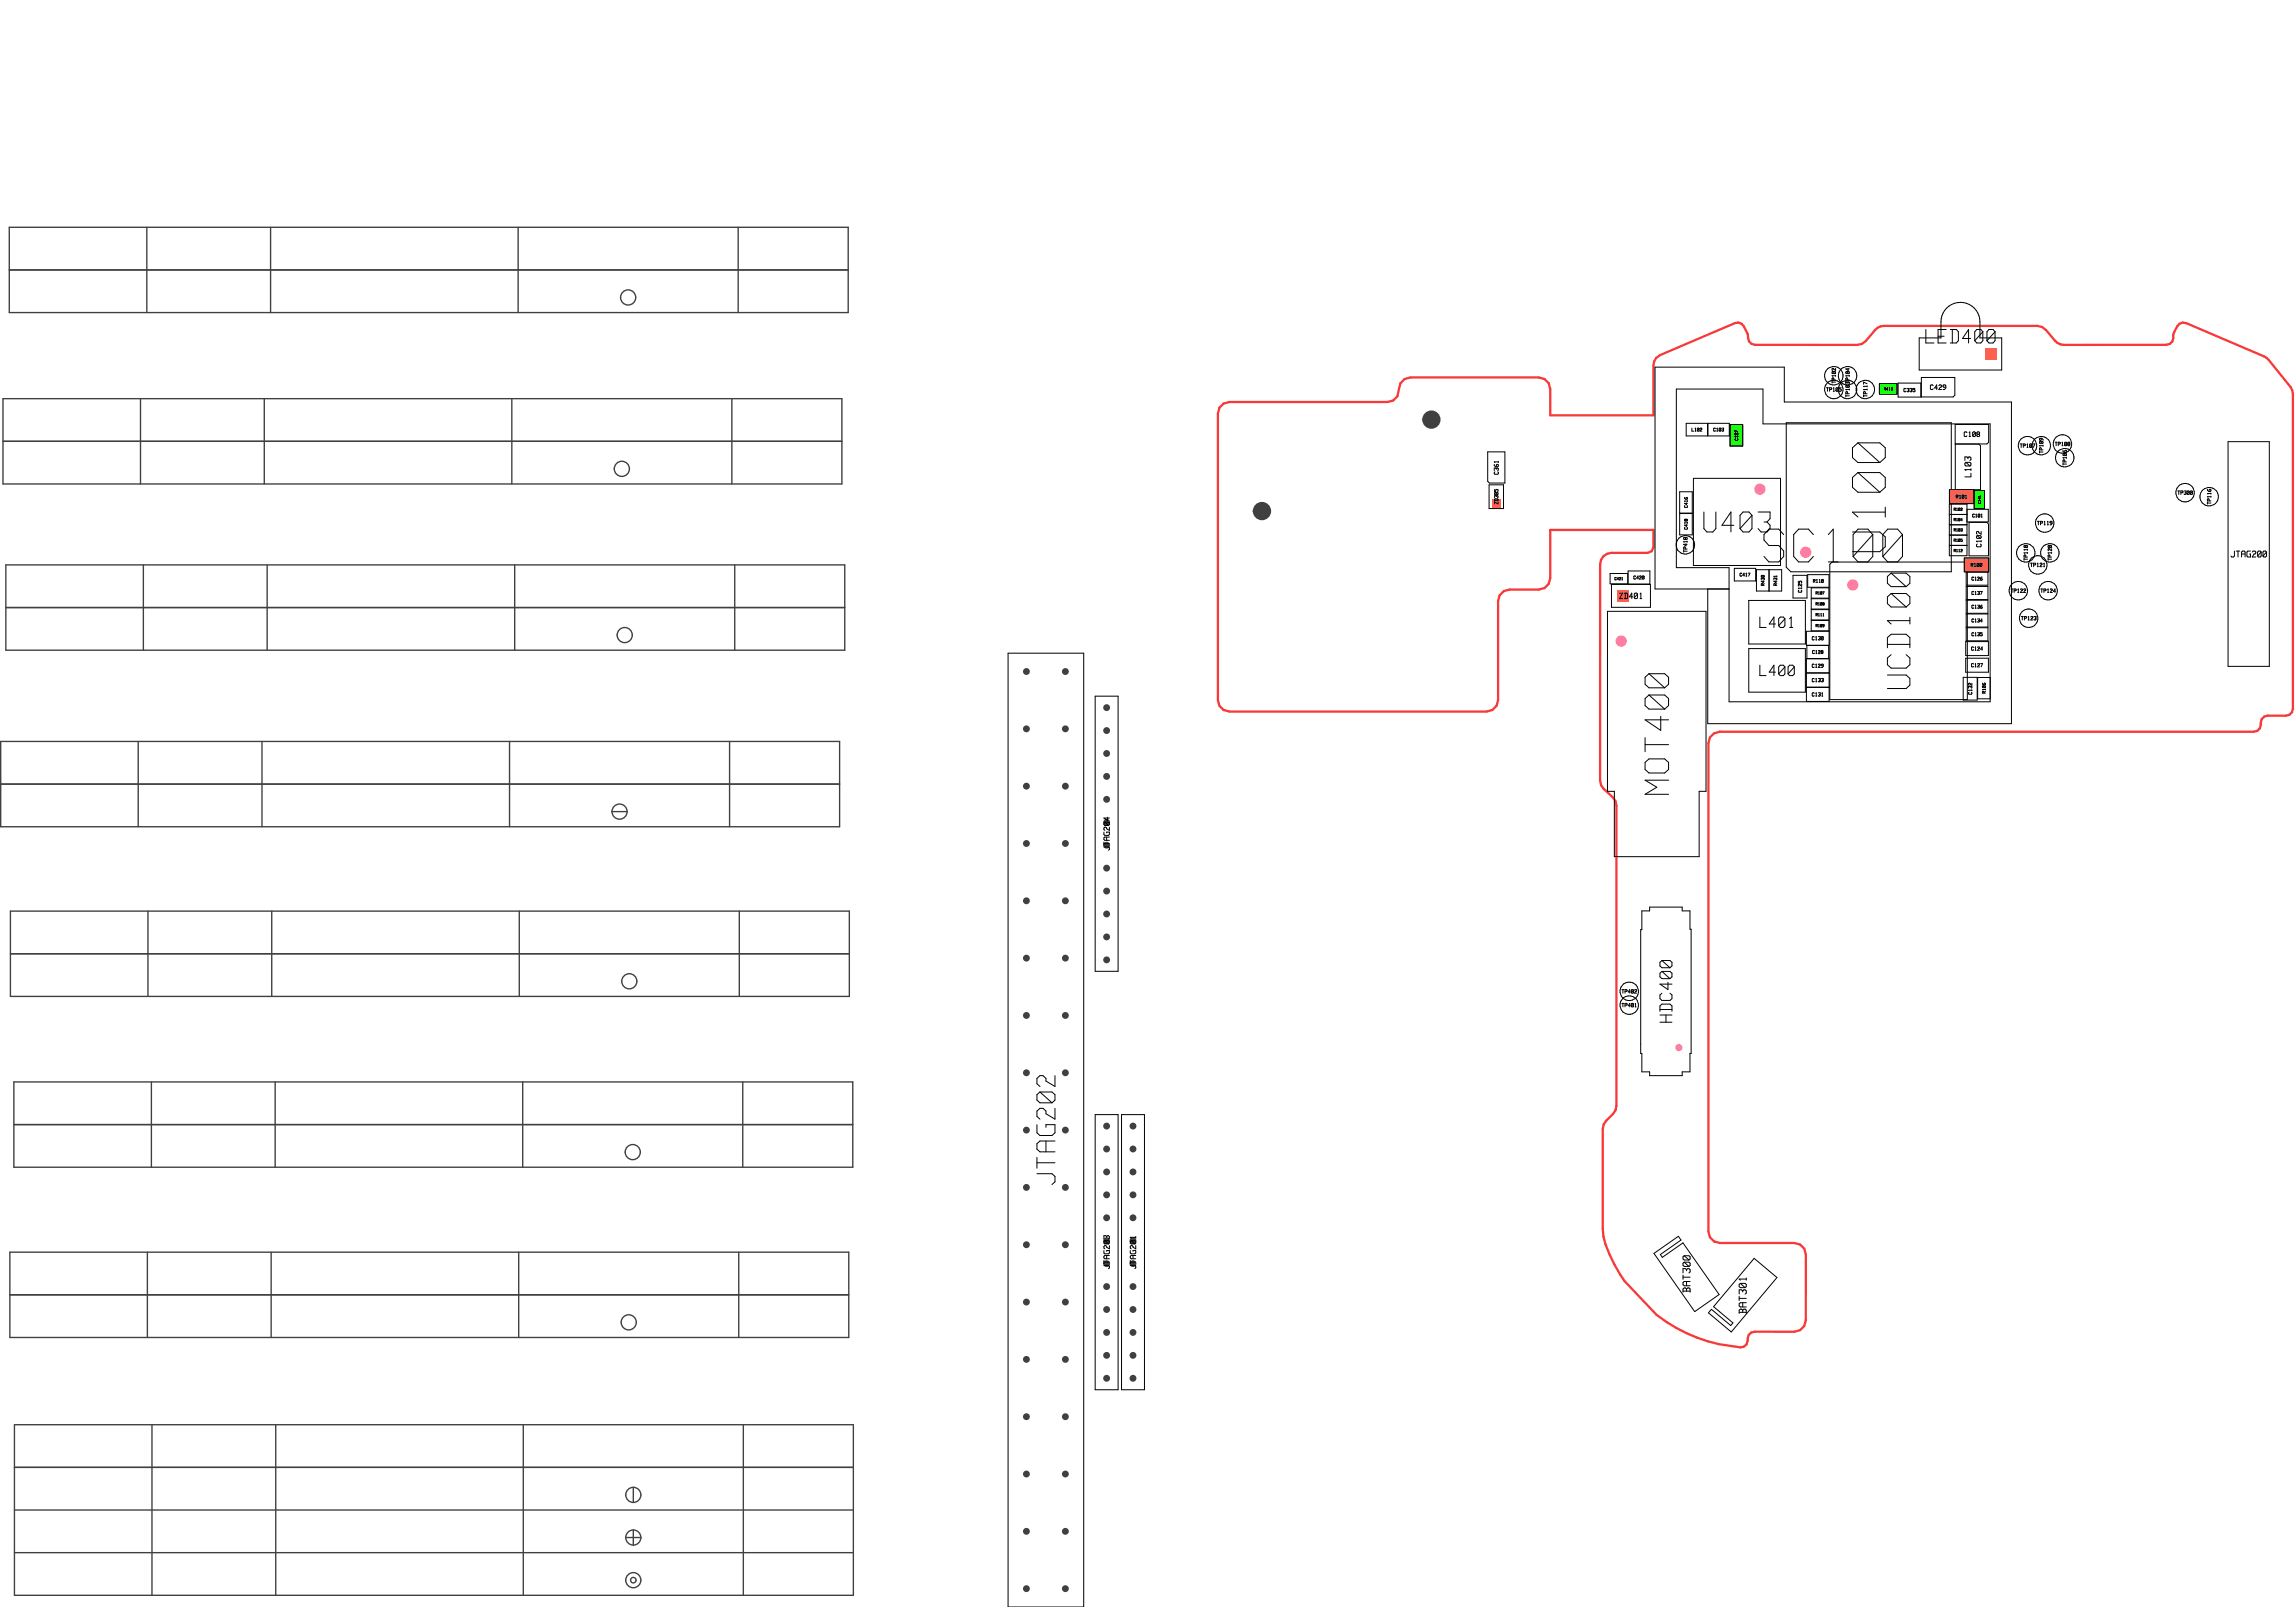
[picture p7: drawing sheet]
<svg xmlns="http://www.w3.org/2000/svg" width="210mm" height="147mm" viewBox="0 0 210 147" stroke-linecap="round" stroke-linejoin="round" font-family="sans-serif">
<defs><g id="words">
<g font-size="4.8">
<text x="156.2" y="51.8">SC100</text>
<text x="165.7" y="51.2" transform="rotate(-90 165.7 51.2)">U100</text>
</g>
<text font-size="3.4" x="146.6" y="73.8" transform="rotate(-90 146.6 73.8)">MOT400</text>
<text font-size="3.3" fill="#ff7cc5" x="168.9" y="64" transform="rotate(-90 168.9 64)">UCD100</text>
<text font-size="2.9" x="153.4" y="48.9">U403</text>
<text font-size="2" x="173.7" y="31.5">LED400</text>
<text font-size="1.8" x="149.9" y="94.1" transform="rotate(-90 149.9 94.1)">HDC400</text>
<g font-size="1.5">
<text x="159.8" y="57.5">L401</text>
<text x="159.8" y="61.9">L400</text>
</g>
<text font-size=".9" x="202.9" y="51">JTAG200</text>
<g font-size=".8">
<text x="147.3" y="54.8">ZD401</text>
<text x="102.4" y="116.2" transform="rotate(-90 102.4 116.2)">JTAG201</text>
</g>
<g font-size=".7">
<text x="176" y="35.7">C429</text>
<text x="179.1" y="40">C108</text>
</g>
<g font-size=".5">
<text x="166.6" y="35.8">TP105</text>
<text x="167.1" y="35.1" transform="rotate(-90 167.1 35.1)">TP102</text>
<text x="168.4" y="35.1" transform="rotate(-90 168.4 35.1)">TP104</text>
<text x="173.8" y="35.9">C335</text>
<text x="168.4" y="36.4" transform="rotate(-90 168.4 36.4)">TP103</text>
<text x="170" y="36.4" transform="rotate(-90 170 36.4)">TP117</text>
<text x="184.3" y="41">TP107</text>
<text x="186.1" y="41.5" transform="rotate(-90 186.1 41.5)">TP109</text>
<text x="187.5" y="40.8">TP108</text>
<text x="178.6" y="45.6">R101</text>
<text x="188.3" y="42.6" transform="rotate(-90 188.3 42.6)">TP106</text>
<text x="198.7" y="45.3">TP300</text>
<text x="201.5" y="46.2" transform="rotate(-90 201.5 46.2)">TP116</text>
<text x="149.1" y="53">C420</text>
<text x="153.6" y="50.6" transform="rotate(-90 153.6 50.6)">TP418</text>
<text x="179.9" y="51.9">R100</text>
<text x="180" y="53.1">C126</text>
<text x="184.7" y="51.3" transform="rotate(-90 184.7 51.3)">TP118</text>
<text x="185.3" y="51.9">TP121</text>
<text x="185.9" y="48">TP119</text>
<text x="186.9" y="51.3" transform="rotate(-90 186.9 51.3)">TP120</text>
<text x="165.4" y="58.6">C130</text>
<text x="165.5" y="59.8">C128</text>
<text x="180" y="59.5">C124</text>
<text x="180" y="56.9">C134</text>
<text x="180" y="58.2">C135</text>
<text x="180" y="55.7">C136</text>
<text x="180" y="54.4">C137</text>
<text x="183.5" y="54.2">TP122</text>
<text x="184.4" y="56.8">TP123</text>
<text x="186.2" y="54.2">TP124</text>
<text x="165.4" y="61.1">C129</text>
<text x="165.4" y="63.7">C131</text>
<text x="165.4" y="62.4">C133</text>
<text x="180" y="61">C127</text>
<text x="147.9" y="92.1">TP401</text>
<text x="147.9" y="90.9">TP402</text>
</g>
<g font-size=".4">
<text x="172.1" y="35.7">R413</text>
<text x="154.5" y="39.5">L102</text>
<text x="156.4" y="39.5">C103</text>
<text x="178.5" y="46.7">R102</text>
<text x="178.5" y="47.7">R104</text>
<text x="180.1" y="47.3">C101</text>
<text x="147.5" y="53.1">C421</text>
<text x="158.8" y="52.7">C417</text>
<text x="165.5" y="53.3">R110</text>
<text x="178.5" y="48.6">R103</text>
<text x="178.5" y="49.6">R105</text>
<text x="178.5" y="50.5">R112</text>
<text x="165.9" y="54.4">R107</text>
<text x="165.9" y="55.4">R108</text>
<text x="165.9" y="57.4">R109</text>
<text x="165.9" y="56.4">R111</text>
</g>
</g></defs>
<path d="M146.4 71.4v-19.8a1.04 1.04 0 0 1 1.1-1h3.3l.3-.2 .2-.3v-1.6h-9.4v4.4l-.2 .5-.4 .4-.5 .1h-2.7l-.5 .2-.4 .4-.1 .5v9l-.2 .6-.3 .3-.6 .2h-23.5l-.5-.2-.4-.3-.2-.6v-26.2l.2-.5 .4-.4 .5-.1h14.5l.5-.2 .4-.4 .2-1.1 .4-.4 .6-.2h11.7l.5 .2 .4 .4 .1 .5 .1 2.4h9.4v-4.6l.1-.3 .1-.4 .4-.2 6.9-2.9 .3-.1a1.49 1.49 0 0 1 .9 1.4v.3l.3 .3h.3l9.3 .1 .5-.1 .3-.3 1.1-1.2 .6-.2h14l.5 .1 .3 .3 1.1 1.2 .5 .1h9.4a.69 .69 0 0 0 .7-.9 1.48 1.48 0 0 1 .8-1.1l.3 .1 7.4 3.1 2.3 3 .1 29.1-.1 .4-.2 .2-.3 .1h-1.7a.68 .68 0 0 0-.6 .8l-.1 .3-.2 .2-.4 .1h-48.8l-.6 .2-.3 .4-.2 .5v44.7l.2 .5 .3 .4 .6 .1h6.8l.5 .1 .4 .4 .1 .6v6l-.1 .5-.4 .4-.5 .1h-3.7a.68 .68 0 0 0-.6 .8l-.1 .4-.2 .2-.4 .1a14.3 14.3 0 0 1-7.6-3l-3-3.1a13 13 0 0 1-1.9-4.1v-9.8v-.4l.9-1 .2-.3 .1-.4v-27.5l-.1-.4" fill="none" stroke="#f83939" stroke-width=".21"/>
<g fill="none" stroke="#404040" stroke-width=".13">
<path d="M.3 36.5h76.7v7.8h-76.7zM.8 20.8h76.8v7.8h-76.8zM.8 24.7h76.8M12.9 36.5v7.8M13.4 20.8v7.8M24.2 36.5v7.8M24.8 20.8v7.8M46.8 36.5v7.8M47.4 20.8v7.8M67 36.5v7.8M67.5 20.8v7.8M.3 40.4h76.7"/>
<path d="M.5 51.7h76.8v7.8h-76.8zM.5 55.6h76.8M13.1 51.7v7.8M24.4 51.7v7.8M47.1 51.7v7.8M67.2 51.7v7.8M.1 67.8h76.7v7.8h-76.7zM.1 71.7h76.7M12.6 67.8v7.8M24 67.8v7.8M46.6 67.8v7.8M56 74.2a.69 .69 0 0 1 .7-.6 .69 .69 0 0 1 .7 .6"/>
<path d="M56 74.2a.69 .69 0 0 0 .7 .7 .69 .69 0 0 0 .7-.7M56 74.2h1.4M66.8 67.8v7.8M1 83.3h76.7v7.8h-76.7zM1 87.2h76.7M1.3 99h76.7v7.8h-76.7zM13.5 83.3v7.8M13.9 99v7.8M24.9 83.3v7.8M25.2 99v7.8M47.5 83.3v7.8M47.8 99v7.8"/>
<path d="M67.7 83.3v7.8M68 99v7.8M.9 114.5h76.8v7.8h-76.8zM.9 118.4h76.8M1.3 102.9h76.7M13.5 114.5v7.8M24.8 114.5v7.8M47.5 114.5v7.8M67.6 114.5v7.8M1.3 130.3h76.8v15.6h-76.8zM1.3 134.2h76.8M1.3 138.1h76.8"/>
<path d="M13.9 130.3v15.6M25.2 130.3v15.6M47.9 130.3v15.6M58 136.1v1.3M58 140v1.3M68 130.3v15.6M1.3 142h76.8M57.3 140.6a.69 .69 0 0 1 .7-.6 .69 .69 0 0 1 .6 .6M57.3 140.6a.69 .69 0 0 0 .7 .7 .69 .69 0 0 0 .6-.7M57.3 140.6h1.3"/>
<circle cx="57.5" cy="27.2" r=".69"/>
<circle cx="56.9" cy="42.9" r=".69"/>
<circle cx="57.2" cy="58.1" r=".69"/>
<circle cx="57.6" cy="89.8" r=".69"/>
<circle cx="57.9" cy="105.4" r=".69"/>
<circle cx="57.5" cy="121" r=".69"/>
<circle cx="58" cy="136.7" r=".69"/>
<circle cx="58" cy="144.5" r=".25"/>
<circle cx="58" cy="144.5" r=".69"/>
</g>
<circle cx="131" cy="38.4" r=".84" fill="#404040"/>
<circle cx="115.5" cy="46.8" r=".84" fill="#404040"/>
<g fill="none" stroke="#000" stroke-width=".09">
<path d="M156.3 38.7h1.9v1.2h-1.9zM158.3 38.8h1.2v2h-1.2zM173.7 35h2.1v1.3h-2.1zM175.8 34.5h3.1v1.7l-.2 .1h-2.9zM178.9 38.8h3.1v1.7l-.2 .1h-2.9zM136.1 41.3h1.6v2.9h-1.4l-.2-.2zM147.3 52.5h1.6v.9h-1.6zM149 52.2h2v1.2h-2zM153.7 46.9v-1.9h1.1v1.9M164.1 52.6v2.1h1.2v-2.1M165.3 59v1.2h2M167.4 57.7h-2.1v1.3h2.1"/>
<path d="M179.9 58.7h2v1.3h-2zM179.9 52.3h2v1.2h-2zM179.9 53.6h2v1.2h-2zM179.9 54.9h2v1.2h-2zM179.9 56.2h2v1.2h-2zM179.9 57.4h2v1.2h-2zM180 46.6h1.9v1.1h-1.9zM180.2 47.8h1.6l.2 .1v2.9h-1.8zM180.6 44.9h1v1.6h-1zM203.9 40.4h3.7v20.6h-3.7zM167.4 60.3h-2.1v1.2h2.1M167.4 61.6h-2.1v1.3h2.1"/>
<path d="M167.4 62.9h-2.1v1.3h2.1M179.6 62h1.3v2h-1.3zM179.9 60.2h2v1.3h-2zM150.2 83.3h.7v-.3h3v.3h.7v1.7h.1v11.4h-.1v1.6h-.7v.4h-3v-.4h-.7v-1.6h-.1v-11.4h.1zM102.6 102h2.1v25.1h-2.1zM151.3 114.7l2.3-1.6 .2 .3-1.9 1.4 .2 .2 1.9-1.3 3.3 4.7-2.2 1.6zM160.5 115.1l2.1 1.8-4.2 4.9-2.1-1.7 .3-.3 1.8 1.5 .2-.3-1.8-1.5z"/>
</g>
<g fill="#404040">
<circle cx="103.7" cy="126.1" r=".31"/>
<circle cx="103.7" cy="124" r=".31"/>
<circle cx="103.7" cy="121.9" r=".31"/>
<circle cx="103.7" cy="119.8" r=".31"/>
<circle cx="103.7" cy="117.7" r=".31"/>
<circle cx="103.7" cy="115.6" r=".31"/>
<circle cx="103.7" cy="113.5" r=".31"/>
<circle cx="103.7" cy="111.4" r=".31"/>
<circle cx="103.7" cy="109.3" r=".31"/>
<circle cx="103.7" cy="107.2" r=".31"/>
<circle cx="103.7" cy="105.1" r=".31"/>
<circle cx="103.7" cy="103" r=".31"/>
</g>
<path d="M92.2 59.7h7v87.3h-7z" fill="none" stroke="#000" stroke-width=".09"/>
<g fill="#404040">
<circle cx="93.9" cy="145.3" r=".31"/>
<circle cx="93.9" cy="140.1" r=".31"/>
<circle cx="93.9" cy="134.8" r=".31"/>
<circle cx="93.9" cy="129.6" r=".31"/>
<circle cx="93.9" cy="124.3" r=".31"/>
<circle cx="93.9" cy="119.1" r=".31"/>
<circle cx="93.9" cy="113.9" r=".31"/>
<circle cx="93.9" cy="108.6" r=".31"/>
<circle cx="93.9" cy="103.4" r=".31"/>
<circle cx="93.9" cy="98.1" r=".31"/>
<circle cx="93.9" cy="92.9" r=".31"/>
<circle cx="93.9" cy="87.6" r=".31"/>
<circle cx="93.9" cy="82.4" r=".31"/>
<circle cx="93.9" cy="77.2" r=".31"/>
<circle cx="93.9" cy="71.9" r=".31"/>
<circle cx="93.9" cy="66.7" r=".31"/>
<circle cx="93.9" cy="61.4" r=".31"/>
<circle cx="97.5" cy="145.3" r=".31"/>
<circle cx="97.5" cy="140.1" r=".31"/>
<circle cx="97.5" cy="134.8" r=".31"/>
<circle cx="97.5" cy="129.6" r=".31"/>
<circle cx="97.5" cy="124.3" r=".31"/>
<circle cx="97.5" cy="119.1" r=".31"/>
<circle cx="97.5" cy="113.9" r=".31"/>
<circle cx="97.5" cy="108.6" r=".31"/>
<circle cx="97.5" cy="103.4" r=".31"/>
<circle cx="97.5" cy="98.1" r=".31"/>
<circle cx="97.5" cy="92.9" r=".31"/>
<circle cx="97.5" cy="87.6" r=".31"/>
<circle cx="97.5" cy="82.4" r=".31"/>
<circle cx="97.5" cy="77.2" r=".31"/>
<circle cx="97.5" cy="71.9" r=".31"/>
<circle cx="97.5" cy="66.7" r=".31"/>
<circle cx="97.5" cy="61.4" r=".31"/>
</g>
<path d="M100.2 102h2.1v25.1h-2.1z" fill="none" stroke="#000" stroke-width=".09"/>
<g fill="#404040">
<circle cx="101.3" cy="126.1" r=".31"/>
<circle cx="101.3" cy="124" r=".31"/>
<circle cx="101.3" cy="121.9" r=".31"/>
<circle cx="101.3" cy="119.8" r=".31"/>
<circle cx="101.3" cy="117.7" r=".31"/>
<circle cx="101.3" cy="115.6" r=".31"/>
<circle cx="101.3" cy="113.5" r=".31"/>
<circle cx="101.3" cy="111.4" r=".31"/>
<circle cx="101.3" cy="109.3" r=".31"/>
<circle cx="101.3" cy="107.2" r=".31"/>
<circle cx="101.3" cy="105.1" r=".31"/>
<circle cx="101.3" cy="103" r=".31"/>
</g>
<path d="M100.2 63.7h2.1v25.2h-2.1z" fill="none" stroke="#000" stroke-width=".09"/>
<g fill="#404040">
<circle cx="101.3" cy="87.8" r=".31"/>
<circle cx="101.3" cy="85.7" r=".31"/>
<circle cx="101.3" cy="83.6" r=".31"/>
<circle cx="101.3" cy="81.5" r=".31"/>
<circle cx="101.3" cy="79.4" r=".31"/>
<circle cx="101.3" cy="77.3" r=".31"/>
<circle cx="101.3" cy="75.2" r=".31"/>
<circle cx="101.3" cy="73.1" r=".31"/>
<circle cx="101.3" cy="71" r=".31"/>
<circle cx="101.3" cy="68.9" r=".31"/>
<circle cx="101.3" cy="66.8" r=".31"/>
<circle cx="101.3" cy="64.7" r=".31"/>
</g>
<g fill="none" stroke="#000" stroke-width=".09">
<path d="M153.4 35.6h7.9v3.2h20.8v25.4h-23.9v-12.3h-4.8zM154.3 38.7h1.9v1.2h-1.9zM157.6 39.2h.1v.1M157.6 39.3h.1M157.7 39.3v.1h-.1M167 35.7a.83 .83 0 0 0 .9 .8M167.1 35.2l-.1 .1M167.1 34.9a.89 .89 0 0 0 .8 .3M167.9 33.5h-.2l-.5 .2M167.9 34.8l-.6 .1M168.4 36.2a.88 .88 0 0 0 1.3 0M168.5 33.7a.85 .85 0 0 1 1.2 .1 .85 .85 0 0 1-.1 1.2 .85 .85 0 0 1-1.2-.1"/>
<path d="M168.5 35a.87 .87 0 0 1 1.2 .1M168.5 35.2l.1 .3v.4M168.6 34.1v.6M170.1 35a.85 .85 0 0 1 1.2 .1 .85 .85 0 0 1-.1 1.2 .85 .85 0 0 1-1.2-.1M172 35.1h1.6v.9h-1.6zM175.6 30.9v2.9h7.6v-2.9h-2M177.6 29.4a1.78 1.78 0 0 1 1.8-1.7 1.78 1.78 0 0 1 1.8 1.7M185.6 39.9a.84 .84 0 0 0-.9 .6M136.3 44.3h1.3v2.2h-1.3zM147.5 53.5h3.5v2.1h-3.5zM153.5 50.4a.88 .88 0 0 0 1.3 0M155 43.8h7.9v7.9h-7.9z"/>
<path d="M156.3 53.9v12.3h27.8v-29.4h-20.8v-3.2h-11.9v20.3h6.8M160 54.9h5.2v4h-5.2zM160 59.3h5.2v4h-5.2zM160.7 52.1v2h2.3v-2M161.9 52.1v2M163.4 51.9v-13.2h15.1v13.6h-14.6M165.4 52.6v1.1h2M167.6 51.4h12.4v12.6h-12.6v-12.4M178.4 46.1h1.6v4.7h-1.6zM178.4 47.1h1.6M178.4 48h1.6M178.4 48.9h1.6"/>
<path d="M178.4 49.9h1.6M178.4 44.8h2.2v1.3h-2.2zM178.9 40.6h2.2l.1 .2v4h-2.3zM179.7 51h2.3v1.3h-2.3zM180.9 49.8v.2h.3h.1l-.1-.2M180.9 49l.4 .1-.1 .2M180.9 49v.2l.3 .1M180.9 49l.3 .3M181.3 48.6v.3l-.4-.3v.1v.2M181.3 49.4v.2M181.3 49.5h-.4v.1M181.3 47.1v-.1v.3"/>
<path d="M181.3 47.3h.1M183.9 53.7a.85 .85 0 0 1 1.3-.3 .85 .85 0 0 1-.1 1.4 .85 .85 0 0 1-1.3-.7M184.7 40.9a.85 .85 0 0 0 .9 .7M184.7 51.2l.6 .2M184.7 50a.85 .85 0 0 1 1.1-.1 .85 .85 0 0 1 .4 1M184.8 56.2a.85 .85 0 0 1 1.4-.3 .85 .85 0 0 1-.2 1.4 .85 .85 0 0 1-1.2-.6M186.2 40.2a.86 .86 0 0 1 1.4 .3M186.2 50.9a.8 .8 0 0 1-.7 .5M186.2 50.9l-.3 .1-.2 .4M186.3 40.3l.1 .4-.1 .4M186.3 47.5a.85 .85 0 0 1 1.4-.3 .85 .85 0 0 1-.2 1.4 .85 .85 0 0 1-1.2-.6M186.5 50.8l-.3 .1"/>
<path d="M186.6 53.7a.85 .85 0 0 1 1.4-.3 .85 .85 0 0 1-.2 1.4 .85 .85 0 0 1-1.2-.7M187 49.9a.85 .85 0 0 1 1.2 .1 .85 .85 0 0 1-.1 1.2 .85 .85 0 0 1-1.2-.1M187 51a.85 .85 0 0 1-.1 1.4 .85 .85 0 0 1-1.3-.6M187.6 40.9a.85 .85 0 0 1-.6 .7 .85 .85 0 0 1-.8-.3M187.9 40.7l.1 .3M187.9 40.3a.85 .85 0 0 1 1.1-.5 .85 .85 0 0 1 .5 1.1 .85 .85 0 0 1-1.1 .5M188.4 41.2a.85 .85 0 0 1 1.2 .1 .85 .85 0 0 1-.1 1.2 .85 .85 0 0 1-1.3-.1M199.2 44.8a.85 .85 0 0 1 1.3-.4 .85 .85 0 0 1-.2 1.4 .85 .85 0 0 1-1.2-.6M201.5 44.9a.85 .85 0 0 1 1.2-.1 .85 .85 0 0 1 0 1.2 .85 .85 0 0 1-1.2 0M147.1 72.4v-16.5h9v16.5h-.6v6h-7.8v-6M182.1 62h-1.1v1.9h1.1M154 116.6v.4"/>
<path d="M154 118.1h.7M154 116.8h.7M154.1 114.9l-.1 .1v.2l.1 .1h.4M154.1 115.5l-.1 .1v.1l.1 .1h.4M154.1 114.9h.4l.2 .1v.2l-.2 .1M154.1 115.5h.4l.2 .1v.1l-.2 .1M154.1 115.5l.4 .3M154.1 114.9l.4 .4M154.3 116.1l-.1-.1h-.2v.4M154.3 117.9l-.1-.1-.2 .1v.3M154.3 117.9l.1-.1 .3 .1v.3M154.3 116.1l.1-.1 .3 .1v.2l-.2 .1"/>
<path d="M154.3 116.1v.1M154.3 117.2v.4M154.3 117.9v.2M154.7 117.2h-.6l-.1 .1v.2l.1 .1h.6M159.1 118.6v.4M159.1 118.8h.7M159.2 117.4l-.1 .1v.2l.1 .1h.5M159.2 117.4h.5l.1 .1v.2l-.1 .1M159.2 117.4l.5 .4M159.5 118.1l-.1-.1h-.3v.4M159.5 119.9l-.1-.1-.3 .1v.2M159.5 119.9l.2-.1 .1 .1v.2"/>
<path d="M159.5 118.1l.1-.1 .2 .1v.2l-.1 .1M159.5 118.1v.1M159.5 119.2v.4M159.5 119.9v.1M159.8 119.2h-.6l-.1 .1v.2l.1 .1h.6M159.8 116.9v.2M159.8 117h-.7l.1 .1M159.1 120h.7"/>
</g>
<path d="M158.3 38.8h1.2v2h-1.2z" fill="#16ff0e" stroke="#000" stroke-width=".09"/>
<g fill="none" stroke="#000" stroke-width=".09">
<path d="M158.8 39.6h.2v.2M158.8 39.6l-.1 .1 .3 .1M158.8 39.6l.2 .2M159 39.9v.1M159 39.5l-.3-.1v.1M159 39.9h-.3l.1 .1M181 39.5l.1 .1v.1M181 39.7h.1M181.1 39.7v.2h-.1M158.8 40.1v.2h.2v-.2M164.6 53.5v.1M164.6 54v.2l.3-.1-.1-.1"/>
<path d="M164.9 53.4v.2l-.2-.1M164.9 53.8v.1M164.9 53.8h-.3v.1M181.2 52.9l.2 .1-.1 .1M181.2 55.5l.2 .1h-.1M181.2 58h.2l-.1 .2M181.2 57.9h.2M181.2 54.1h.2l-.1 .3M181.3 52.8h.1M181.3 55.4h.1M181.4 56.8h-.2l.1-.2v.3M181.4 59.4h-.2l.2-.2v.3"/>
<path d="M180.2 63.3v.2h.2v-.2M180.3 62.8h.1v.2M180.3 62.8h-.2v.2M180.3 62.8v.1M180.4 62.5v.2l-.2-.2h-.1l.1 .2M180.4 63.1v.1M180.4 63.1h-.3l.1 .1M181.2 60.7h.2l-.1 .3"/>
</g>
<path d="M180.6 44.9h1v1.6h-1z" fill="#16ff0e" stroke="#000" stroke-width=".09"/>
<g fill="none" stroke="#000" stroke-width=".09">
<path d="M175 35.5h.2M175 35.6l.2 .1v.1h-.1M177.9 35.2l.1 .1v.2l-.1 .1M177.9 35.4h.1M136.7 42.5l.2 .2h.1l.1-.2h-.2v.2M136.8 43.2h-.1l.1 .2h.2l.1-.1-.1-.1M136.9 42.9h.2l-.1 .1M136.9 42.9l-.2-.1v.2M136.9 42.9h.1M137.1 42.2v.1M137.1 42.3h-.4h.1M148.4 52.9v.1"/>
<path d="M148.4 53h.1M150.4 52.7h.1M150.4 52.7v.3M150.4 52.7l-.1 .2M154.1 45.5l.1 .2h.2v-.2h-.1v.2M154.4 45.8v.1M181 45.9v.2l.2-.1v-.1M181.2 45.5v.2l-.2-.1h.2M181.2 45.4h.1M181.2 45.8h.1M181.2 45.8h-.2M181.2 45.4h-.2"/>
</g>
<circle cx="153.6" cy="95.8" r=".34" fill="#ff7cc5"/>
<g fill="none" stroke="#000" stroke-width=".09">
<path d="M155.6 39.2l.1 .1-.1 .1h.1M163.8 56.6l.1-.2v1M163.8 57.4h.2M179.9 42.3h.4v.1v.2M179.9 42.3l-.1 .1 .1 .2h.4M179.9 42.3l.4 .3M180.1 41.9l.1-.1 .1 .1v.2M180.1 41.9l-.3-.1v.3M180.1 41.9v.1M180.3 43.3v.3h-.5M180.3 42.9v.1M180.3 43h-.5h.1"/>
<path d="M207.4 50.5v.4l-.1 .1-.2-.1M207.4 50.5l-.3-.1v.1v.4M207.4 50.5l-.3 .4M101 76.1v.2l.1 .1 .4-.1v-.2h-.2v.1M101 77v.3M101 77.5h.4l.1 .1-.1 .2M101 77.2h.5M101.1 75.2l-.1 .2 .4 .1M101.1 75.2l.4 .1-.1 .2M101.1 75.2l.3 .3M101.3 76.6v.3M101.3 74.8v.3l-.3-.3h.5"/>
<path d="M101.5 75.7v.3l-.3-.3h-.2l.1 .3M101.5 76.6h-.4h-.1l.1 .3h.4M163.8 60.9h.2l.2 .1M164.2 61v.6l-.2 .2h-.2M164.2 61l-.6 .6M95.2 99.9h1.1l.2 .2v.5l-.2 .3M95.2 99.9l-.3 .2v.5l.3 .3h1.1M95.2 99.9l1.1 1M96.5 98.4v1l-.8-.5v-.3l-.3-.2h-.2l-.3 .2v.5l.3 .3M151.9 93.5h1.1M151.9 92.8h1.1M151.9 92.5v-.5l.2-.1h.7l.2 .1v.5"/>
<path d="M151.9 92.3h1.1M152.1 87.9l-.2 .1v.4l.2 .1h.7M152.1 88.9l-.2 .1v.4l.2 .1h.7M152.1 90.9l-.2 .1v.3l.2 .2h.7l.2-.2v-.3l-.2-.1M152.1 87.9h.7l.2 .1v.4l-.2 .1M152.1 88.9h.7l.2 .1v.4l-.2 .1M152.1 88.9l.7 .6M152.1 87.9l.7 .6M152.4 92.8v.7M152.6 89.9v.6l-.7-.5h1.1M94.9 107.4h1.4l.2 .2v.5l-.2 .3M94.9 102.9v.7l.3 .3h1.1l.2-.3v-.7h-.8v.2"/>
<path d="M94.9 105.9v1M94.9 106.4h1.6M95.7 104.4v1M96.5 101.4v1l-.8-.5v-.3l-.3-.2h-.2l-.3 .2v.5l.3 .3M96.5 104.4h-1.3l-.3 .2v.5l.3 .3h1.3M101 115.8h.4h.1M101 115.4h.5M101 114.4v.2l.1 .1 .4-.1M101 115.3v.3M101.1 114.2h-.1l.1-.3 .4 .3M101.1 113.5l.4 .1M101.1 113.5l-.1 .2 .4 .1"/>
<path d="M101.1 113.5l.3 .3M101.3 113.1l-.3-.1v.3M101.3 113.1v.1M101.3 114.8v.3M101.3 113.1v-.1l.2 .1M101.5 114.8h-.4l-.1 .1 .1 .2h.4M101.5 114.4h-.2v.1M101.5 116l-.1 .1M101.5 113.7l-.1 .1M101.5 113.3h-.1M103.4 115.8h.4h.1l-.1 .3M103.4 114.4v.2l.1 .1 .4-.1v-.2h-.2v.1"/>
<path d="M103.4 115.3v.3M103.4 115.4h.5M103.5 113.5h.3l.1 .1-.1 .2M103.5 113.5l-.1 .2 .4 .1M103.5 113.5l.3 .3M103.7 114.8v.3M103.9 113.1v.2M103.9 113.9v.3l-.3-.3-.2 .1 .1 .2M103.9 114.8h-.4l-.1 .1 .1 .2h.4M103.9 113.2h-.5l.1 .1"/>
</g>
<path d="M181.7 31.9h1v1h-1z" fill="#ff6347"/>
<path d="M182.6 30.3v.9l-.2 .2h-.4l-.2-.2M182.6 30.3l-.2-.2h-.4l-.2 .2v.9M182.6 30.3l-.8 .9" fill="none" stroke="#000" stroke-width=".09"/>
<circle cx="148.3" cy="58.6" r=".52" fill="#ff7cc5"/>
<path d="M150.5 69.7l.4-.3h1.4l.4 .3v.7l-.4 .3h-1.4l-.4-.3zM150.5 67.5v1.3M150.5 68.1h2.2M150.9 61.6l-.4 .4v.6l.4 .3h1.4M150.9 63.6l-.4 .3v.6l.4 .4h1.4M150.9 61.6h1.4l.4 .4v.6l-.4 .3M150.9 63.6h1.4l.4 .3v.6l-.4 .4M150.9 63.6l1.4 1.3M150.9 61.6l1.4 1.3M152 65.5v1.3l-1.5-1h2.2M152.7 71.4h-2.2l1.1 .6-1.1 .7h2.2" fill="none" stroke="#000" stroke-width=".09"/>
<path d="M179.7 51h2.3v1.3h-2.3z" fill="#fff20e" stroke="#000" stroke-width=".09"/>
<path d="M181.3 51.5l.1 .1M181.4 51.6l-.1 .2M181.4 51.6l-.2 .2" fill="none" stroke="#000" stroke-width=".09"/>
<path d="M178.4 44.8h2.2v1.3h-2.2z" fill="#fff20e" stroke="#000" stroke-width=".09"/>
<g fill="none" stroke="#000" stroke-width=".09">
<path d="M179.4 48.4h.2l-.1 .1M179.4 49.4h.2l-.1 .1M179.4 46.7h.2M179.4 49.3h.2M179.4 50.5h.2M179.5 46.5h.1l-.1 .1M179.5 50.3h.1l-.1 .1M179.5 48.5h.1M179.5 48.5l.1 .1h-.1M179.6 47.6h-.2l.1-.2v.2M179.9 45.3v.3M179.9 45.6h.1"/>
<path d="M181.4 62.5l.1 .2h.1l.1-.2h-.1l-.1 .2M181.4 62.7v.2h.2M181.4 62.7h.2v.2M181.4 62.7l.2 .2M181.5 63.4v-.1l-.1-.1v.2h.3M181.7 63.2l-.2 .2M181.7 63.1h-.3M181.7 63v.1"/>
</g>
<path d="M172 35.1h1.6v.9h-1.6z" fill="#16ff0e" stroke="#000" stroke-width=".09"/>
<g fill="none" stroke="#000" stroke-width=".09">
<path d="M167.6 34h.1l.2 .2h-.2zM167.6 34.9v.1M167.6 35h.4M167.7 33.9v-.2l.3 .2M167.7 34h.2M167.8 34.8v-.2h-.1l-.1 .2h.4M168 34.4h-.4h.1M168.9 34.9v.2M168.9 36.1v.2M168.9 36.2h.3M169 34h.2v.2M169 34v.2h.2"/>
<path d="M169 35.2l-.1 .2h.3M169 35.2l.2 .1v.1M169 35.2l.2 .2M169 34l.2 .2M169 35h.1M169.1 34.8v-.2h-.1l-.1 .2h.3M169.1 36v-.1l-.1-.1-.1 .2h.3M169.1 35v.1M169.1 35h.1M169.1 33.7v.2l-.2-.2h.3M169.2 35v.1M169.2 35h-.3"/>
<path d="M169.2 34.4h-.3h.1M169.2 35.6h-.3l.1 .1M169.2 34.3v.1M169.2 35.6v.1M170.5 36.2h.3M170.5 36.1v.2M170.7 36v-.1l-.1-.1-.1 .2h.3M170.8 35.6h-.3l.1 .1M170.8 35.1l-.3-.1v.1M170.8 35.3v.1M170.8 35.6v.1M170.8 35.3h-.3l.1 .1"/>
<path d="M173 35.5h.2l-.1 .1M173.1 35.6h.1M173.1 35.6l.1 .1h-.1M154.1 50.3v.2M154.1 50.4h.3M154.2 50.2v-.1l-.1-.1v.2h.3M161.2 53.4v.1h.2M161.3 53.4v.1M162.3 53.4v.1h.3M162.5 53.4v.1M170 40.5h2l.5 .5v.9l-.5 .4M170 43.2h2l.5 .5v.9l-.5 .4"/>
<path d="M170 43.2l-.5 .5v.9l.5 .4h2M170 40.5l-.5 .5v.9l.5 .4h2M170 43.2l2 1.8M170 40.5l2 1.8M172.5 46.4v.9M172.7 48.4h.9l.5 .5M174.1 48.9v2l-.5 .5h-.9M174.1 48.9l-1.8 2M185.2 53.9h.2l-.2 .3h.2M185.2 51.1v.1M185.2 51.2h.3M185.4 49.9h.1v.2l-.1-.1"/>
<path d="M185.4 49.9h-.2l.1 .2 .1-.1M185.4 51v-.2h-.1l-.1 .2h.3M185.4 49.9v.1M185.5 50.3h-.3h.1M185.5 50.6h-.3h.1M185.5 50.2v.1M185.5 50.5v.1M186.1 56.4h.2v.2M186.2 56.6h.1M186.3 56.6v.1h-.2M186.6 41.3v.1M186.6 41.3h.3"/>
<path d="M186.7 40.4l-.1 .1 .3 .1M186.7 40.4h.2v.2M186.7 40.4l.2 .2M186.8 40.1v.1h-.2l.1-.1h.1l.1 .2M186.8 41.2v-.2h-.1l-.1 .2h.3M186.9 40.8h-.3h.1M186.9 40.7v.1M187 51.6v-.1v.3M187 51.8h.1M187.4 51.2h.3M187.4 51.1v.1M187.5 49.9l-.1 .1 .3 .1"/>
<path d="M187.5 49.9h.2v.2M187.5 49.9l.2 .2M187.6 51v-.2h-.1l-.1 .2h.3M187.6 47.7h.2v.2l-.2 .1M187.6 47.8h.2M187.7 50.6h-.3h.1M187.7 50.2v.2l-.2-.2h-.1l.1 .2M187.7 50.5v.1M188.1 54.1h-.2l.1-.2v.3M188.8 41.2l.1 .2h.1l.1-.2h-.1l-.1 .2M188.8 42.4v.1M188.8 42.4h.3"/>
<path d="M188.8 41.5v.2h.2M188.8 41.5h.2v.2M188.8 41.5l.2 .2M188.9 42.3v-.2h-.1v.2h.3M189.1 41.9h-.3M189.1 41.8v.1M189.2 40.5h.1v.1M189.2 40.6h.1M189.3 40.6h.1M189.3 40.6l-.1 .1M189.3 40.6v.2l-.1-.1M200.5 44.9l.1 .1"/>
<path d="M200.6 45v.2h-.1M200.6 45l-.2 .2M202 44.8l.1 .2h.2v-.2h-.1l-.1 .2M202 45.9v.2M202 46h.3M202.1 45.8v-.1l-.1-.1v.2h.3M202.3 45.4h-.3v.1M202.3 45.1v.1M202.3 45.4v.1M202.3 45.1h-.3v.1"/>
</g>
<circle cx="161" cy="44.8" r=".52" fill="#ff7cc5"/>
<path d="M172.7 59.3v-1l.3-.3h1.4l.4 .3v1M172.7 58.9h2.1M172.7 53.4l.3 .3h1.4M173 52.4h1.4l.4 .3v.7l-.4 .3zM173 54.3h1.4l.4 .3v.6l-.4 .3M173 59.9l-.3 .3v.6l.3 .3h1.4l.4-.3v-.6l-.4-.3M173 54.3l-.3 .3v.6l.3 .3h1.4M173 54.3l1.4 1.2M174.8 56.5v.6M174.8 56.8h-2.1l.3 .3M172.7 61.7h1.7l.4 .4v.6l-.4 .3h-1.7" fill="none" stroke="#000" stroke-width=".09"/>
<path d="M136.5 45.6h.8v.8h-.8z" fill="#ff6347"/>
<path d="M136.8 44.8v.2h.1v-.2h.1v.2M136.8 45.8v-.2h.2l.1 .2M136.8 45.8h.3M136.8 45.1v.1h.2M136.8 45.1h.3l-.1 .1M136.8 45.1l.2 .1M136.9 45.4l-.1-.1v.2M136.9 45.4h.2l-.1 .1M136.9 45.4h.1M137.1 45.9v.2l-.3-.2v.2M150.1 54.3v.5M150.1 54.8h.1" fill="none" stroke="#000" stroke-width=".09"/>
<use href="#words"/>
</svg>
